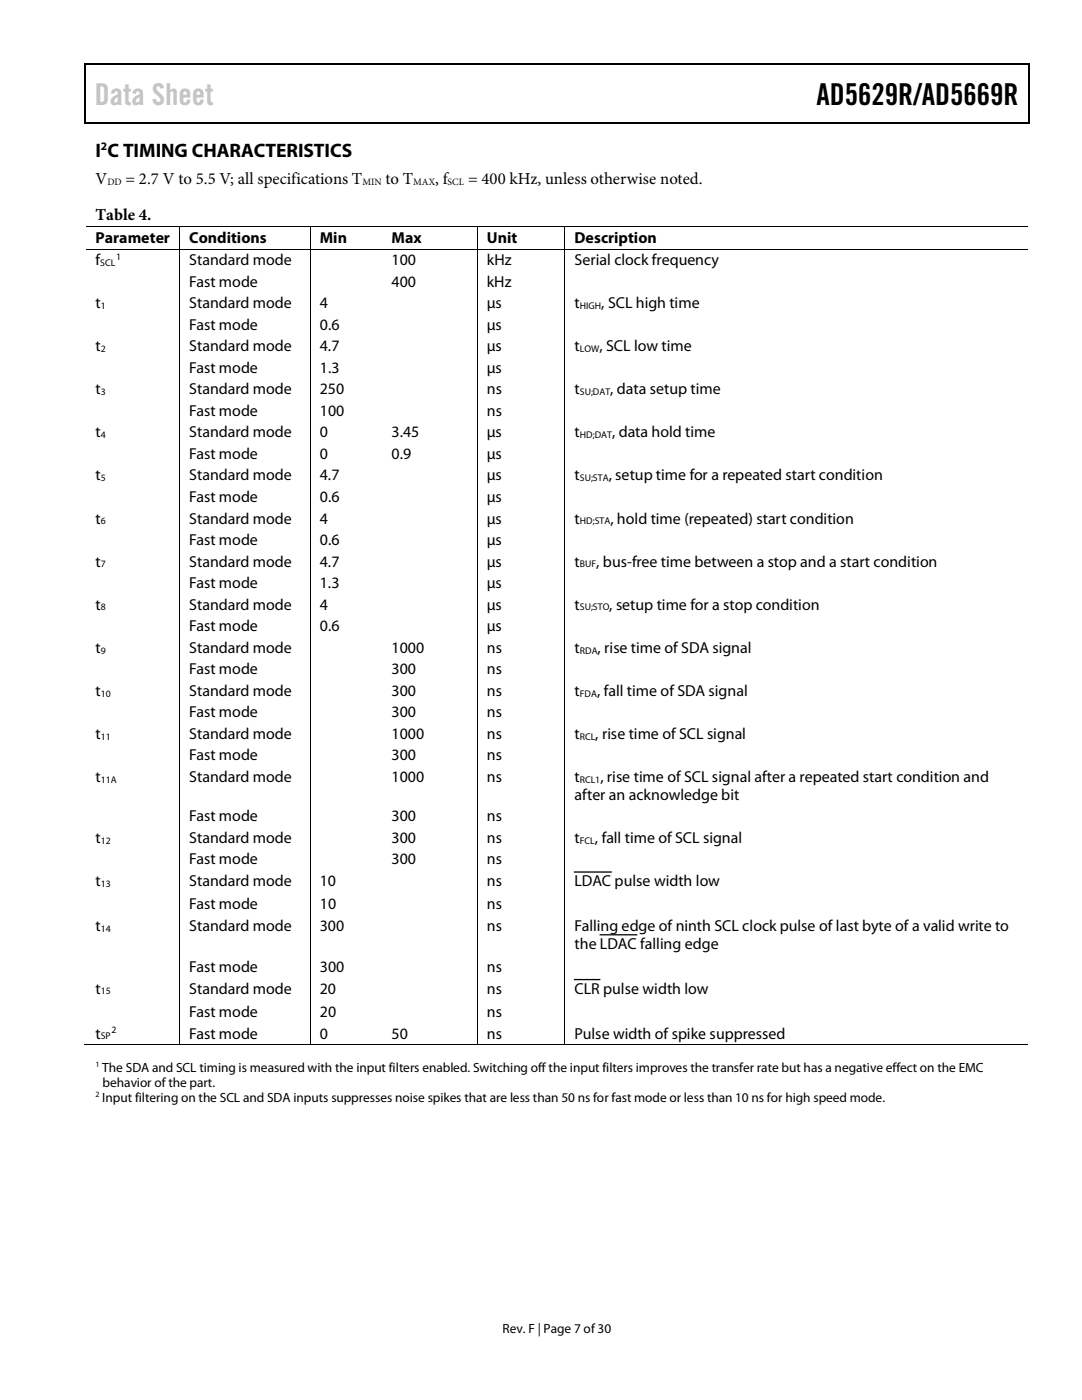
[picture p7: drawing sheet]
<svg xmlns="http://www.w3.org/2000/svg" width="216mm" height="279mm" viewBox="0 0 216 279" stroke-linecap="round" stroke-linejoin="round" font-family="sans-serif">
<defs><g id="words">
<text font-size="6" fill="#c1c1c1" x="18.9" y="20.9">Data Sheet</text>
<text font-size="6" x="162.9" y="20.9">AD5629R/AD5669R</text>
<text font-size="3.9" x="19" y="31.3">I C TIMING CHARACTERISTICS</text>
<g font-size="3.3">
<text x="19" y="36.8">V</text>
<text x="25.1" y="36.8">= 2.7 V to 5.5 V; all specifications T</text>
<text x="76.9" y="36.8">to T</text>
<text x="86.8" y="36.8">, f</text>
<text x="93.4" y="36.8">= 400 kHz, unless otherwise noted.</text>
<text x="19.1" y="43.9">Table 4.</text>
</g>
<g font-size="3.2">
<text x="19" y="48.4">Parameter</text>
<text x="19" y="52.9">f</text>
<text x="37.8" y="48.4">Conditions</text>
<text x="37.8" y="52.9">Standard mode</text>
<text x="63.8" y="48.4">Min</text>
<text x="78.1" y="48.4">Max</text>
<text x="78.2" y="52.9">100</text>
<text x="97.2" y="48.4">Unit</text>
<text x="97.2" y="52.9">kHz</text>
<text x="114.6" y="48.4">Description</text>
<text x="114.6" y="52.9">Serial clock frequency</text>
<text x="37.8" y="57.2">Fast mode</text>
<text x="78.1" y="57.2">400</text>
<text x="97.2" y="57.2">kHz</text>
<text x="19" y="61.5">t</text>
<text x="37.8" y="65.8">Fast mode</text>
<text x="37.8" y="61.5">Standard mode</text>
<text x="63.8" y="61.5">4</text>
<text x="63.8" y="65.8">0.6</text>
<text x="97.2" y="61.5">μs</text>
<text x="97.2" y="65.8">μs</text>
<text x="114.6" y="61.5">t</text>
<text x="120" y="61.5">, SCL high time</text>
<text x="19" y="70.1">t</text>
<text x="37.8" y="70.1">Standard mode</text>
<text x="63.8" y="70.1">4.7</text>
<text x="97.2" y="70.1">μs</text>
<text x="114.6" y="70.1">t</text>
<text x="119.6" y="70.1">, SCL low time</text>
<text x="37.8" y="74.4">Fast mode</text>
<text x="63.8" y="74.4">1.3</text>
<text x="97.2" y="74.4">μs</text>
<text x="19" y="78.7">t</text>
<text x="37.8" y="83">Fast mode</text>
<text x="37.8" y="78.7">Standard mode</text>
<text x="63.8" y="78.7">250</text>
<text x="63.8" y="83">100</text>
<text x="97.2" y="78.7">ns</text>
<text x="97.2" y="83">ns</text>
<text x="114.6" y="78.7">t</text>
<text x="121.8" y="78.7">, data setup time</text>
<text x="19" y="87.3">t</text>
<text x="37.8" y="87.3">Standard mode</text>
<text x="63.8" y="87.3">0</text>
<text x="78.1" y="87.3">3.45</text>
<text x="97.2" y="87.3">μs</text>
<text x="114.6" y="87.3">t</text>
<text x="122.1" y="87.3">, data hold time</text>
<text x="19" y="95.9">t</text>
<text x="37.8" y="91.6">Fast mode</text>
<text x="37.8" y="95.9">Standard mode</text>
<text x="63.8" y="95.9">4.7</text>
<text x="63.8" y="91.6">0</text>
<text x="78.1" y="91.6">0.9</text>
<text x="97.2" y="95.9">μs</text>
<text x="97.2" y="91.6">μs</text>
<text x="114.6" y="95.9">t</text>
<text x="121.5" y="95.9">, setup time for a repeated start condition</text>
<text x="37.8" y="100.2">Fast mode</text>
<text x="63.8" y="100.2">0.6</text>
<text x="97.2" y="100.2">μs</text>
<text x="19" y="104.5">t</text>
<text x="37.8" y="104.5">Standard mode</text>
<text x="63.8" y="104.5">4</text>
<text x="97.2" y="104.5">μs</text>
<text x="114.6" y="104.5">t</text>
<text x="121.8" y="104.5">, hold time (repeated) start condition</text>
<text x="19" y="113.1">t</text>
<text x="37.8" y="108.8">Fast mode</text>
<text x="37.8" y="113.1">Standard mode</text>
<text x="63.8" y="113.1">4.7</text>
<text x="63.8" y="108.8">0.6</text>
<text x="97.2" y="113.1">μs</text>
<text x="97.2" y="108.8">μs</text>
<text x="114.6" y="113.1">t</text>
<text x="119" y="113.1">, bus-free time between a stop and a start condition</text>
<text x="37.8" y="117.4">Fast mode</text>
<text x="63.8" y="117.4">1.3</text>
<text x="97.2" y="117.4">μs</text>
<text x="19" y="121.7">t</text>
<text x="37.8" y="126">Fast mode</text>
<text x="37.8" y="121.7">Standard mode</text>
<text x="63.8" y="121.7">4</text>
<text x="63.8" y="126">0.6</text>
<text x="97.2" y="121.7">μs</text>
<text x="97.2" y="126">μs</text>
<text x="114.6" y="121.7">t</text>
<text x="121.6" y="121.7">, setup time for a stop condition</text>
<text x="19" y="130.3">t</text>
<text x="37.8" y="130.3">Standard mode</text>
<text x="78.1" y="130.3">1000</text>
<text x="97.2" y="130.3">ns</text>
<text x="114.6" y="130.3">t</text>
<text x="119.3" y="130.3">, rise time of SDA signal</text>
<text x="37.8" y="134.6">Fast mode</text>
<text x="78.1" y="134.6">300</text>
<text x="97.2" y="134.6">ns</text>
<text x="19" y="138.9">t</text>
<text x="37.8" y="143.2">Fast mode</text>
<text x="37.8" y="138.9">Standard mode</text>
<text x="78.1" y="138.9">300</text>
<text x="78.1" y="143.2">300</text>
<text x="97.2" y="138.9">ns</text>
<text x="97.2" y="143.2">ns</text>
<text x="114.6" y="138.9">t</text>
<text x="119.1" y="138.9">, fall time of SDA signal</text>
<text x="19" y="147.4">t</text>
<text x="37.8" y="147.4">Standard mode</text>
<text x="78.1" y="147.4">1000</text>
<text x="97.2" y="147.4">ns</text>
<text x="114.6" y="147.4">t</text>
<text x="118.8" y="147.4">, rise time of SCL signal</text>
<text x="37.8" y="151.8">Fast mode</text>
<text x="78.1" y="151.8">300</text>
<text x="97.2" y="151.8">ns</text>
<text x="19" y="156">t</text>
<text x="37.8" y="156">Standard mode</text>
<text x="78.1" y="156">1000</text>
<text x="97.2" y="156">ns</text>
<text x="114.6" y="159.6">after an acknowledge bit</text>
<text x="114.6" y="156">t</text>
<text x="119.8" y="156">, rise time of SCL signal after a repeated start condition and</text>
<text x="37.8" y="163.9">Fast mode</text>
<text x="78.1" y="163.9">300</text>
<text x="97.2" y="163.9">ns</text>
<text x="19" y="168.2">t</text>
<text x="37.8" y="172.5">Fast mode</text>
<text x="37.8" y="168.2">Standard mode</text>
<text x="78.1" y="168.2">300</text>
<text x="78.1" y="172.5">300</text>
<text x="97.2" y="168.2">ns</text>
<text x="97.2" y="172.5">ns</text>
<text x="114.6" y="168.2">t</text>
<text x="118.7" y="168.2">, fall time of SCL signal</text>
<text x="19" y="176.8">t</text>
<text x="37.8" y="176.8">Standard mode</text>
<text x="63.8" y="176.8">10</text>
<text x="97.2" y="176.8">ns</text>
<text x="114.6" y="176.9">LDAC pulse width low</text>
<text x="19" y="185.8">t</text>
<text x="37.8" y="181.5">Fast mode</text>
<text x="37.8" y="185.8">Standard mode</text>
<text x="63.8" y="185.8">300</text>
<text x="63.8" y="181.5">10</text>
<text x="97.2" y="185.8">ns</text>
<text x="97.2" y="181.5">ns</text>
<text x="114.6" y="185.8">Falling edge of ninth SCL clock pulse of last byte of a valid write to</text>
<text x="114.6" y="189.4">the LDAC falling edge</text>
<text x="37.8" y="194">Fast mode</text>
<text x="63.8" y="194">300</text>
<text x="97.2" y="194">ns</text>
<text x="19" y="198.3">t</text>
<text x="37.8" y="198.3">Standard mode</text>
<text x="37.8" y="202.9">Fast mode</text>
<text x="63.8" y="198.3">20</text>
<text x="63.8" y="202.9">20</text>
<text x="97.2" y="198.3">ns</text>
<text x="97.2" y="202.9">ns</text>
<text x="114.6" y="198.3">CLR pulse width low</text>
<text x="19" y="207.3">t</text>
<text x="37.8" y="207.3">Fast mode</text>
<text x="63.8" y="207.3">0</text>
<text x="78.1" y="207.3">50</text>
<text x="97.2" y="207.3">ns</text>
<text x="114.6" y="207.3">Pulse width of spike suppressed</text>
</g>
<g font-size="2.7">
<text x="20.4" y="213.9">The SDA and SCL timing is measured with the input filters enabled. Switching off the input filters improves the transfer rate but has a negative effect on the EMC</text>
<text x="20.4" y="219.8">Input filtering on the SCL and SDA inputs suppresses noise spikes that are less than 50 ns for fast mode or less than 10 ns for high speed mode.</text>
<text x="20.4" y="216.9">behavior of the part.</text>
<text x="100.3" y="266">Rev. F | Page 7 of30</text>
</g>
<text font-size="2.3" x="20.2" y="29.9">2</text>
<g font-size="1.9">
<text x="21.4" y="37">DD</text>
<text x="72.3" y="37">MIN</text>
<text x="82.5" y="37">MAX</text>
<text x="89.3" y="37">SCL</text>
<text x="20" y="53.1">SCL</text>
<text x="23.2" y="51.9">1</text>
<text x="20.1" y="61.7">1</text>
<text x="115.7" y="61.7">HIGH</text>
<text x="20.1" y="70.3">2</text>
<text x="115.7" y="70.3">LOW</text>
<text x="20.1" y="78.9">3</text>
<text x="115.7" y="78.9">SU;DAT</text>
<text x="20.1" y="87.5">4</text>
<text x="115.7" y="87.5">HD;DAT</text>
<text x="20.1" y="96.1">5</text>
<text x="115.7" y="96.1">SU;STA</text>
<text x="20.1" y="104.6">6</text>
<text x="115.7" y="104.6">HD;STA</text>
<text x="20.1" y="113.2">7</text>
<text x="115.7" y="113.2">BUF</text>
<text x="20.1" y="121.8">8</text>
<text x="115.7" y="121.8">SU;STO</text>
<text x="20.1" y="130.4">9</text>
<text x="115.7" y="130.4">RDA</text>
<text x="20.1" y="139">10</text>
<text x="115.7" y="139">FDA</text>
<text x="20.1" y="147.6">11</text>
<text x="115.7" y="147.6">RCL</text>
<text x="20.1" y="156.2">11A</text>
<text x="115.7" y="156.2">RCL1</text>
<text x="20.1" y="168.4">12</text>
<text x="115.7" y="168.4">FCL</text>
<text x="20.1" y="177">13</text>
<text x="20.1" y="185.9">14</text>
<text x="20.1" y="198.5">15</text>
<text x="20.1" y="207.4">SP</text>
<text x="22.3" y="206.2">2</text>
</g>
<g font-size="1.6">
<text x="19" y="213">1</text>
<text x="19" y="218.9">2</text>
</g>
</g></defs>
<g fill="#000">
<path d="M16.9 12.7h.2v1h-.2zM16.9 12.7h.2v.3h-.2zM82.5 12.7h.3v.3h-.3zM205.1 12.7h.3v1h-.3zM205.1 12.7h.3v.3h-.3zM16.9 24.4h.2v.2h-.2zM82.3 24.4h.2v.2h-.2zM205.1 24.4h.3v.2h-.3zM35.8 45.1h.1v.2h-.1zM35.8 49.6h.1v.2h-.1zM61.8 45.1h.2v.2h-.2zM61.8 49.6h.2v.2h-.2z"/>
<path d="M76.2 45.1h.2v.2h-.2zM76.2 49.6h.2v.2h-.2zM95.2 45.1h.1v.2h-.1zM95.2 49.6h.1v.2h-.1zM112.6 45.1h.2v.2h-.2zM112.6 49.6h.2v.2h-.2zM35.8 208.4h.1v.2h-.1zM61.8 208.4h.2v.2h-.2zM76 208.4h.2v.2h-.2zM95.2 208.4h.1v.2h-.1zM112.6 208.4h.2v.2h-.2z"/>
</g>
<path d="M17 13.7v10.7M17.1 12.8h65.4M82.8 12.8h122.3M205.2 13.7v10.7M17.1 24.5h188M114.6 174h7.4M114.6 195.5h5.1M119.8 186.6h7.2" fill="none" stroke="#000" stroke-width=".25"/>
<g fill="none" stroke="#000" stroke-width=".2">
<path d="M17.1 45.2h18.7M17.1 49.7h18.7M35.9 45.3v4.3M35.9 49.8v158.6M35.9 45.2h25.9M35.9 49.7h25.9M61.9 45.3v4.3M61.9 49.8v158.6M62 45.2h14.2M62 49.7h14.2M76.4 45.2h18.8M76.4 49.7h18.8"/>
<path d="M95.3 45.3v4.3M95.3 49.8v158.6M95.3 45.2h17.3M95.3 49.7h17.3M112.7 45.3v4.3M112.7 49.8v158.6M112.8 45.2h92.3M112.8 49.7h92.3M16.9 208.5h18.9M35.9 208.5h25.9M62 208.5h33.2M95.3 208.5h17.3"/>
<path d="M112.8 208.5h92.3"/>
</g>
<use href="#words"/>
</svg>
